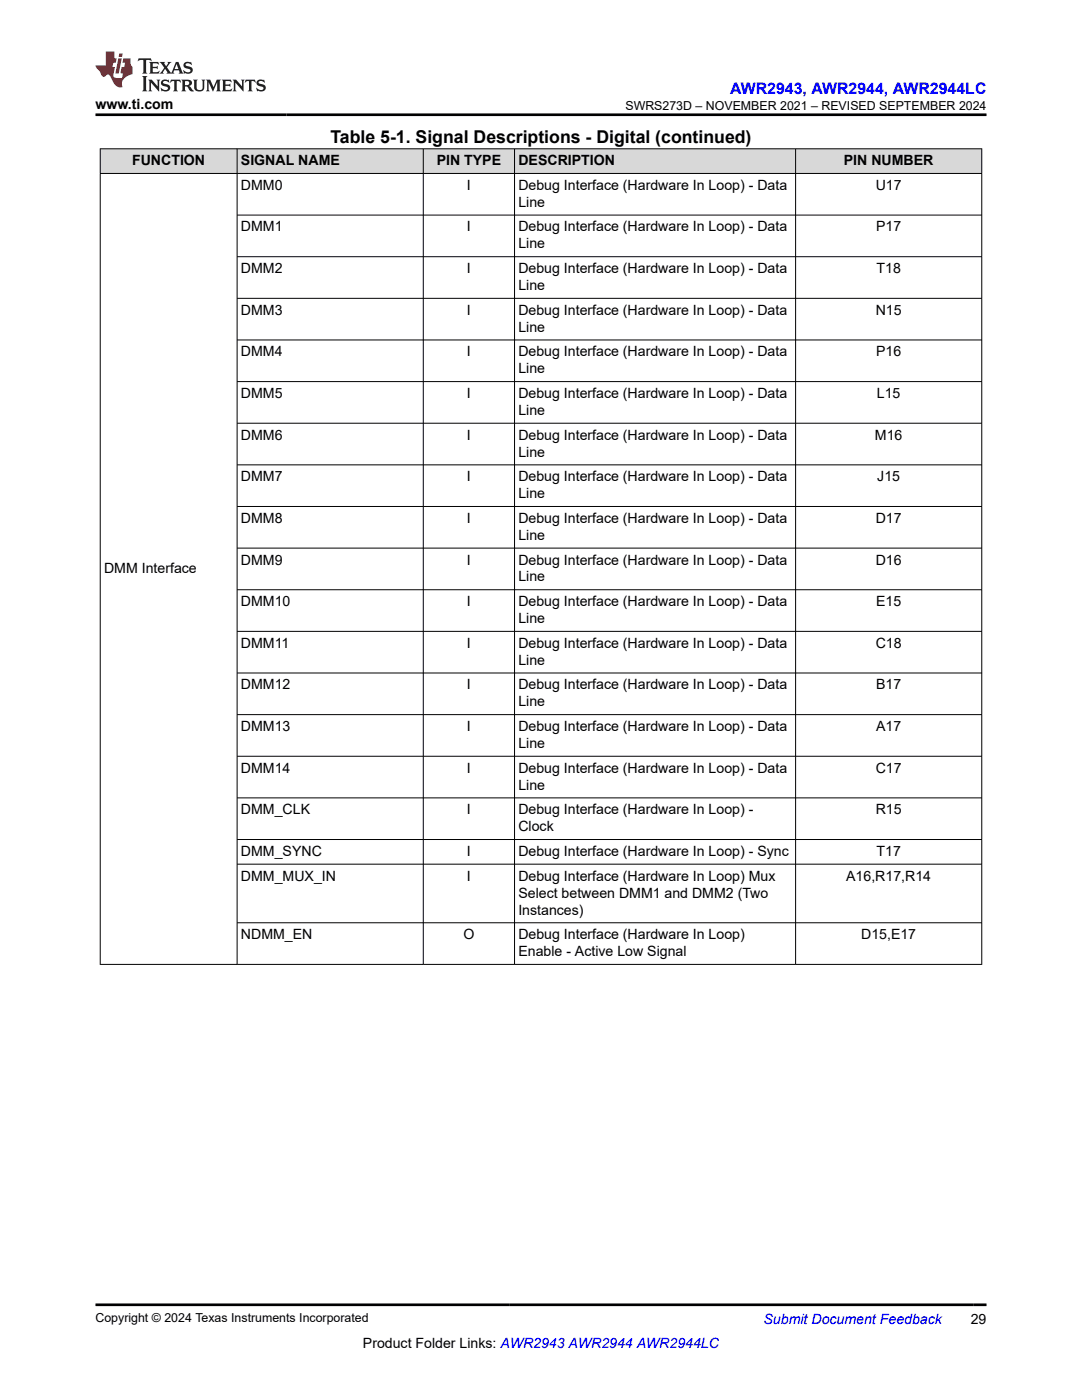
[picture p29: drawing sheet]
<svg xmlns="http://www.w3.org/2000/svg" width="216mm" height="279mm" viewBox="0 0 216 279" stroke-linecap="round" stroke-linejoin="round" font-family="sans-serif">
<defs><g id="words">
<text font-size="3.5" x="65.9" y="28.5">Table 5-1. Signal Descriptions - Digital (continued)</text>
<text font-size="3.2" fill="#00f" x="145.7" y="18.7">AWR2943, AWR2944, AWR2944LC</text>
<g font-size="2.8">
<text x="19" y="21.8">www.ti.com</text>
<text x="26.4" y="33">FUNCTION</text>
<text x="48.1" y="33">SIGNAL NAME</text>
<text x="87.1" y="33">PIN TYPE</text>
<text x="103.4" y="33">DESCRIPTION</text>
<text x="168.4" y="33">PIN NUMBER</text>
<text x="48.1" y="37.9">DMM0</text>
<text x="93.2" y="37.9">I</text>
<text x="103.4" y="37.9">Debug Interface (Hardware In Loop) - Data</text>
<text x="103.4" y="41.3">Line</text>
<text x="174.7" y="37.9">U17</text>
<text x="48.1" y="46.2">DMM1</text>
<text x="93.2" y="46.2">I</text>
<text x="103.4" y="46.2">Debug Interface (Hardware In Loop) - Data</text>
<text x="174.8" y="46.2">P17</text>
<text x="103.4" y="49.6">Line</text>
<text x="48.1" y="54.5">DMM2</text>
<text x="93.2" y="54.5">I</text>
<text x="103.4" y="54.5">Debug Interface (Hardware In Loop) - Data</text>
<text x="103.4" y="57.9">Line</text>
<text x="174.9" y="54.5">T18</text>
<text x="48.1" y="62.8">DMM3</text>
<text x="93.2" y="62.8">I</text>
<text x="103.4" y="62.8">Debug Interface (Hardware In Loop) - Data</text>
<text x="174.7" y="62.8">N15</text>
<text x="48.1" y="71.1">DMM4</text>
<text x="93.2" y="71.1">I</text>
<text x="103.4" y="66.2">Line</text>
<text x="103.4" y="71.1">Debug Interface (Hardware In Loop) - Data</text>
<text x="174.8" y="71.1">P16</text>
<text x="103.4" y="74.5">Line</text>
<text x="48.1" y="79.4">DMM5</text>
<text x="93.2" y="79.4">I</text>
<text x="103.4" y="79.4">Debug Interface (Hardware In Loop) - Data</text>
<text x="103.4" y="82.8">Line</text>
<text x="175" y="79.4">L15</text>
<text x="48.1" y="87.7">DMM6</text>
<text x="93.2" y="87.7">I</text>
<text x="103.4" y="87.7">Debug Interface (Hardware In Loop) - Data</text>
<text x="174.6" y="87.7">M16</text>
<text x="103.4" y="91.1">Line</text>
<text x="48.1" y="96">DMM7</text>
<text x="93.2" y="96">I</text>
<text x="103.4" y="96">Debug Interface (Hardware In Loop) - Data</text>
<text x="103.4" y="99.4">Line</text>
<text x="175.1" y="96">J15</text>
<text x="48.1" y="104.4">DMM8</text>
<text x="93.2" y="104.4">I</text>
<text x="103.4" y="104.4">Debug Interface (Hardware In Loop) - Data</text>
<text x="103.4" y="107.7">Line</text>
<text x="174.7" y="104.4">D17</text>
<text x="48.1" y="112.7">DMM9</text>
<text x="93.2" y="112.7">I</text>
<text x="103.4" y="112.7">Debug Interface (Hardware In Loop) - Data</text>
<text x="174.7" y="112.7">D16</text>
<text x="20.8" y="114.4">DMM Interface</text>
<text x="103.4" y="116">Line</text>
<text x="48.1" y="121">DMM10</text>
<text x="93.2" y="121">I</text>
<text x="103.4" y="121">Debug Interface (Hardware In Loop) - Data</text>
<text x="103.4" y="124.4">Line</text>
<text x="174.8" y="121">E15</text>
<text x="48.1" y="129.3">DMM11</text>
<text x="93.2" y="129.3">I</text>
<text x="103.4" y="129.3">Debug Interface (Hardware In Loop) - Data</text>
<text x="174.7" y="129.3">C18</text>
<text x="48.1" y="137.6">DMM12</text>
<text x="93.2" y="137.6">I</text>
<text x="103.4" y="132.7">Line</text>
<text x="103.4" y="137.6">Debug Interface (Hardware In Loop) - Data</text>
<text x="174.8" y="137.6">B17</text>
<text x="103.4" y="141">Line</text>
<text x="48.1" y="145.9">DMM13</text>
<text x="93.2" y="145.9">I</text>
<text x="103.4" y="145.9">Debug Interface (Hardware In Loop) - Data</text>
<text x="103.4" y="149.3">Line</text>
<text x="174.8" y="145.9">A17</text>
<text x="48.1" y="154.2">DMM14</text>
<text x="93.2" y="154.2">I</text>
<text x="103.4" y="154.2">Debug Interface (Hardware In Loop) - Data</text>
<text x="174.7" y="154.2">C17</text>
<text x="103.4" y="157.6">Line</text>
<text x="48.1" y="162.5">DMM_CLK</text>
<text x="93.2" y="162.5">I</text>
<text x="103.4" y="162.5">Debug Interface (Hardware In Loop) -</text>
<text x="103.4" y="165.9">Clock</text>
<text x="174.7" y="162.5">R15</text>
<text x="48.1" y="170.8">DMM_SYNC</text>
<text x="93.2" y="170.8">I</text>
<text x="103.4" y="170.8">Debug Interface (Hardware In Loop) - Sync</text>
<text x="174.9" y="170.8">T17</text>
<text x="48.1" y="175.7">DMM_MUX_IN</text>
<text x="93.2" y="175.7">I</text>
<text x="103.4" y="175.7">Debug Interface (Hardware In Loop) Mux</text>
<text x="103.4" y="179.1">Select between DMM1 and DMM2 (Two</text>
<text x="168.9" y="175.7">A16,R17,R14</text>
<text x="103.4" y="182.5">Instances)</text>
<text x="48.1" y="187.4">NDMM_EN</text>
<text x="92.5" y="187.4">O</text>
<text x="103.4" y="187.4">Debug Interface (Hardware In Loop)</text>
<text x="103.4" y="190.8">Enable - Active Low Signal</text>
<text x="171.8" y="187.4">D15,E17</text>
<text x="72.4" y="269">Product Folder Links: AWR2943 AWR2944 AWR2944LC</text>
<text x="193.7" y="264.2">29</text>
</g>
<text font-size="2.8" fill="#00f" x="152.4" y="264.2">Submit Document Feedback</text>
<g font-size="2.5">
<text x="124.8" y="21.9">SWRS273D – NOVEMBER 2021 – REVISED SEPTEMBER 2024</text>
<text x="19" y="263.9">Copyright © 2024 Texas Instruments Incorporated</text>
</g>
</g></defs>
<g fill="#d8d8d8">
<path d="M20 29.7h175.9v4.9h-175.9z" fill-rule="evenodd"/>
<path d="M20.1 29.8h27.2v4.8h-27.2z" fill-rule="evenodd"/>
<path d="M47.4 29.8h37v4.8h-37z" fill-rule="evenodd"/>
<path d="M84.5 29.8h18.1v4.8h-18.1z" fill-rule="evenodd"/>
<path d="M102.7 29.8h56v4.8h-56z" fill-rule="evenodd"/>
<path d="M158.8 29.8h37v4.8h-37z" fill-rule="evenodd"/>
</g>
<g fill="none" stroke="#000" stroke-width=".2">
<path d="M19.9 29.7h176.1M19.9 34.6h176.1M20 29.6v162.9M47.3 29.6v162.9M84.5 29.6v162.9M102.7 29.6v162.9M158.8 29.6v162.9M195.9 29.6v162.9M47.3 42.9h148.7M47.3 51.2h148.7M47.3 59.5h148.7M47.3 67.8h148.7"/>
<path d="M47.3 76.2h148.7M47.3 84.5h148.7M47.3 92.8h148.7M47.3 101.1h148.7M47.3 109.4h148.7M47.3 117.7h148.7M47.3 126h148.7M47.3 134.3h148.7M47.3 142.6h148.7M47.3 150.9h148.7M47.3 159.2h148.7M47.3 167.5h148.7"/>
<path d="M47.3 172.5h148.7M47.3 184.2h148.7M196 192.5h-176.1"/>
</g>
<path d="M27.7 11.6l-.2 .6 .5-.2h.6v.1v2.2l-.2 .4h1l-.2-.4v-2.2v-.1h.5l.5 .2-.1-.6zM29.8 12.4l.2 .3v1.6l-.2 .4h1.9l.1-.6a1.08 1.08 0 0 1-1.3 .2v-.7h.6l.4 .2v-.7l-.4 .2h-.6v-.5l.2-.2a1 1 0 0 1 1 .3l-.1-.5zM31.8 12.4l1 1.1-1 1.2h.9l-.2-.2 .4-.8 .5 .8-.2 .2h1.6l-.2-.2 .1-.5h1l.1 .5-.1 .2h.9l-.2-.4-.8-1.9h-.5l-1 2.1-.8-1.1 .9-1h-.8l.2 .2-.5 .6-.3-.6 .1-.2zM35.2 12.8l.4 1h-.8zM36.8 12.5a.65 .65 0 0 0-.2 .7 .65 .65 0 0 0 .6 .5l.7 .1 .1 .3a.79 .79 0 0 1-.7 .4 .79 .79 0 0 1-.7-.5l.1 .7 .2-.1a.93 .93 0 0 0 1.1 0 .93 .93 0 0 0 .4-.9 1.46 1.46 0 0 0-1.2-.6l-.1-.3a1.09 1.09 0 0 1 1.2 .2l-.2-.6-.1 .1-.6-.2zM28.4 15.2l.2 .4v2.2l-.2 .4h1l-.2-.4v-2.2l.2-.4zM29.6 15.9l.2 .4v1.5l-.2 .4h.8l-.3-.4v-1.3l1.7 1.8v-2l.2-.4h-.8l.2 .2 .1 1.1-1.2-1.3zM32.3 16a.65 .65 0 0 0-.2 .8 .65 .65 0 0 0 .7 .4l.6 .2 .1 .2a.79 .79 0 0 1-.7 .4 .79 .79 0 0 1-.7-.5l.1 .7 .2-.1a.93 .93 0 0 0 1.1 .1 .93 .93 0 0 0 .4-1 1.46 1.46 0 0 0-1.2-.5l-.1-.4a1.09 1.09 0 0 1 1.2 .2l-.2-.6-.1 .1-.6-.1zM34.1 15.9l-.1 .6a.63 .63 0 0 1 .7-.3l.1 1.6-.3 .4h1l-.2-.4v-1.6a.66 .66 0 0 1 .8 .3l-.1-.6zM36.2 15.9l.2 .4v1.5l-.2 .4h.9l-.2-.2v-.7h.5l.1 .2a.79 .79 0 0 0 1.2 .6l-1-.9a.61 .61 0 0 0 .6-.6 .61 .61 0 0 0-.5-.7zM36.9 16.2h.2a.47 .47 0 0 1 .5 .1 .47 .47 0 0 1 .1 .5l-.2 .1-.6 .1zM38.5 15.9l.2 .2a2.27 2.27 0 0 0 .4 2 1.04 1.04 0 0 0 1.7-.7v-1.3l.2-.2h-.8l.2 .4v1.1a.6 .6 0 0 1-.6 .6 .6 .6 0 0 1-.6-.6v-1.1l.3-.4zM41.1 15.9l.2 .4v1.5l-.2 .4h.7l-.2-.4v-1.4l.9 1.9 .8-1.9v1.4l-.2 .4h1l-.3-.4v-1.5l.3-.4h-.8l-.7 1.5-.7-1.5zM44.3 15.9l.2 .4v1.5l-.2 .4h1.9l.1-.6a1.09 1.09 0 0 1-1.3 .2v-.7h.6l.4 .2v-.6l-.4 .2h-.6v-.6l.2-.1a1.01 1.01 0 0 1 1 .3l-.1-.6zM46.4 15.9l.3 .4v1.5l-.3 .4h.8l-.2-.4v-1.3l1.6 1.8v-2l.2-.4h-.7l.2 .2v1.1l-1.2-1.3zM49 15.9l-.1 .6a.63 .63 0 0 1 .8-.3v1.6l-.3 .4h1l-.2-.4v-1.6a.66 .66 0 0 1 .8 .3l-.1-.6zM51.4 16a.65 .65 0 0 0-.2 .8 .65 .65 0 0 0 .6 .4l.6 .2 .2 .2a.79 .79 0 0 1-.8 .4 .79 .79 0 0 1-.6-.5l.1 .7 .2-.1a.93 .93 0 0 0 1 .1 .93 .93 0 0 0 .5-1 1.46 1.46 0 0 0-1.3-.5l-.1-.4a1.09 1.09 0 0 1 1.3 .2l-.2-.6-.2 .1-.5-.1z" fill="#231f20"/>
<path d="M21.1 10.3v2.7h-2.1l.1 .4 .9 1a.95 .95 0 0 0 .9 .9 .59 .59 0 0 1 .6-.4 .59 .59 0 0 1 .5 .3l.4 .8a1.59 1.59 0 0 0 2.1 1.4 1.61 1.61 0 0 1 1-2.3l1-.3-.1-1.5a1.59 1.59 0 0 1-.4-1.7h-1.4l-.2 .9h.5l-.1 .9h-.5l-.2 .9v.3l.4 .1-.2 .9h-.6a.73 .73 0 0 1-1.1-.7l.3-1.5h-.5l.2-.9h.5l.2-.9h-.5v-1.3zM23.6 11.6l-.6 3.1h.7l.6-3.1zM23.8 10.7l-.1 .6h.7l.1-.6z" fill="#ed1c24"/>
<path d="M19 22.9h177.8M19 260.4h177.8" fill="none" stroke="#000" stroke-width=".53"/>
<use href="#words"/>
</svg>
